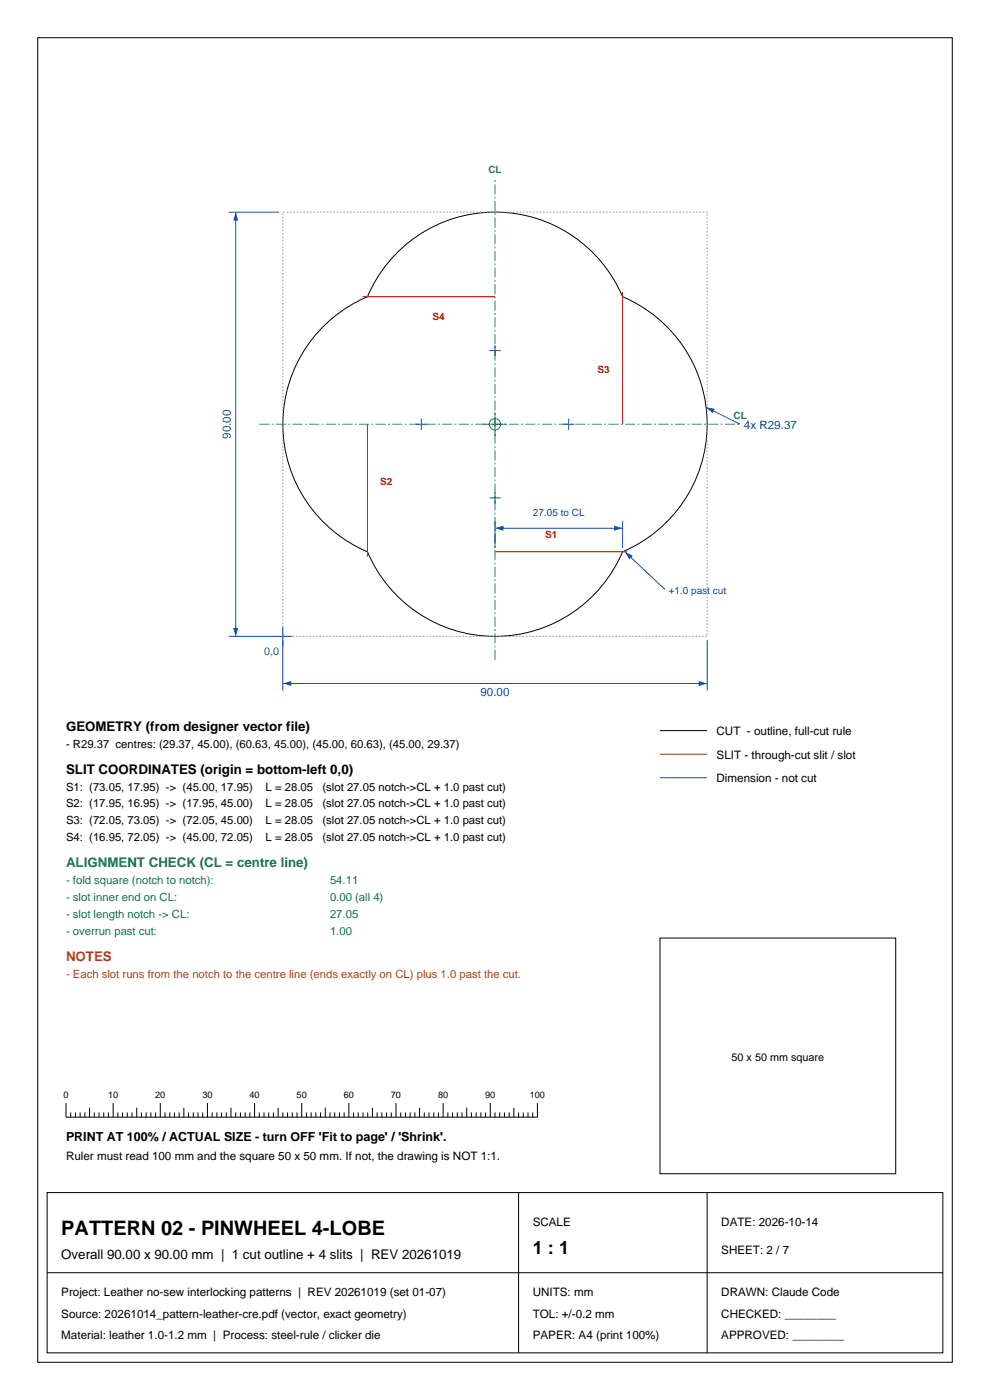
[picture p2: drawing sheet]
<svg xmlns="http://www.w3.org/2000/svg" width="210mm" height="297mm" viewBox="0 0 210 297" stroke-linecap="round" stroke-linejoin="round" font-family="sans-serif">
<defs><g id="words">
<text font-size="4.2" x="13" y="262">PATTERN 02 - PINWHEEL 4-LOBE</text>
<text font-size="3.9" x="113" y="266">1 : 1</text>
<g font-size="2.8">
<text x="14" y="155">GEOMETRY (from designer vector file)</text>
<text x="14" y="164.1">SLIT COORDINATES (origin = bottom-left 0,0)</text>
<text x="13" y="267">Overall 90.00 x 90.00 mm | 1 cut outline + 4 slits | REV 20261019</text>
</g>
<text font-size="2.8" fill="#1a7347" x="14" y="184">ALIGNMENT CHECK (CL = centre line)</text>
<text font-size="2.8" fill="#b34d0d" x="14" y="203.9">NOTES</text>
<text font-size="2.6" x="14" y="242">PRINT AT 100% / ACTUAL SIZE - turn OFF 'Fit to page' / 'Shrink'.</text>
<g font-size="2.5" fill="#0d4dbf">
<text x="49" y="93.1" transform="rotate(-90 49 93.1)">90.00</text>
<text x="157.8" y="91">4x R29.37</text>
<text x="101.9" y="147.6">90.00</text>
</g>
<g font-size="2.5">
<text x="152" y="156">CUT - outline, full-cut rule</text>
<text x="152" y="161">SLIT - through-cut slit / slot</text>
<text x="152" y="166">Dimension - not cut</text>
<text x="14" y="246">Ruler must read 100 mm and the square 50 x 50 mm. If not, the drawing is NOT 1:1.</text>
<text x="113" y="260">SCALE</text>
<text x="153" y="260">DATE: 2026-10-14</text>
<text x="153" y="266">SHEET: 2 / 7</text>
<text x="13" y="275">Project: Leather no-sew interlocking patterns | REV 20261019 (set 01-07)</text>
<text x="113" y="275">UNITS: mm</text>
<text x="153" y="275">DRAWN: Claude Code</text>
<text x="13" y="279.5">Source: 20261014_pattern-leather-cre.pdf (vector, exact geometry)</text>
<text x="113" y="279.5">TOL: +/-0.2 mm</text>
<text x="153" y="279.5">CHECKED: ________</text>
<text x="13" y="284">Material: leather 1.0-1.2 mm | Process: steel-rule / clicker die</text>
<text x="113" y="284">PAPER: A4 (print 100%)</text>
<text x="153" y="284">APPROVED: ________</text>
</g>
<g font-size="2.4">
<text x="14" y="158.6">- R29.37 centres: (29.37, 45.00), (60.63, 45.00), (45.00, 60.63), (45.00, 29.37)</text>
<text x="14" y="167.7">S1: (73.05, 17.95) -&gt; (45.00, 17.95)</text>
<text x="56.3" y="167.7">L = 28.05</text>
<text x="68.4" y="167.7">(slot 27.05 notch-&gt;CL + 1.0 past cut)</text>
<text x="14" y="171.3">S2: (17.95, 16.95) -&gt; (17.95, 45.00)</text>
<text x="56.3" y="171.3">L = 28.05</text>
<text x="68.4" y="171.3">(slot 27.05 notch-&gt;CL + 1.0 past cut)</text>
<text x="14" y="174.9">S3: (72.05, 73.05) -&gt; (72.05, 45.00)</text>
<text x="14" y="178.5">S4: (16.95, 72.05) -&gt; (45.00, 72.05)</text>
<text x="56.3" y="174.9">L = 28.05</text>
<text x="56.3" y="178.5">L = 28.05</text>
<text x="68.4" y="174.9">(slot 27.05 notch-&gt;CL + 1.0 past cut)</text>
<text x="68.4" y="178.5">(slot 27.05 notch-&gt;CL + 1.0 past cut)</text>
</g>
<g font-size="2.4" fill="#1a7347">
<text x="14" y="187.6">- fold square (notch to notch):</text>
<text x="14" y="191.2">- slot inner end on CL:</text>
<text x="70" y="187.6">54.11</text>
<text x="70" y="191.2">0.00 (all 4)</text>
<text x="14" y="194.8">- slot length notch -&gt; CL:</text>
<text x="70" y="194.8">27.05</text>
<text x="14" y="198.4">- overrun past cut:</text>
<text x="70" y="198.4">1.00</text>
</g>
<text font-size="2.4" fill="#b34d0d" x="14" y="207.5">- Each slot runs from the notch to the centre line (ends exactly on CL) plus 1.0 past the cut.</text>
<text font-size="2.3" fill="#0d4dbf" x="56" y="139">0,0</text>
<text font-size="2.3" x="155.2" y="225">50 x 50 mm square</text>
<g font-size="2.1" fill="#1a8c59">
<text x="103.6" y="36.8">CL</text>
<text x="155.6" y="88.8">CL</text>
</g>
<g font-size="2.1" fill="#e60000">
<text x="91.7" y="67.9">S4</text>
<text x="126.8" y="79">S3</text>
<text x="80.6" y="103">S2</text>
<text x="115.7" y="114.1">S1</text>
</g>
<g font-size="2.1" fill="#0d4dbf">
<text x="113.1" y="109.5">27.05 to CL</text>
<text x="141.9" y="126.1">+1.0 past cut</text>
</g>
<g font-size="1.9">
<text x="13.5" y="233">0</text>
<text x="22.9" y="233">10</text>
<text x="32.9" y="233">20</text>
<text x="42.9" y="233">30</text>
<text x="52.9" y="233">40</text>
<text x="62.9" y="233">50</text>
<text x="72.9" y="233">60</text>
<text x="82.9" y="233">70</text>
<text x="92.9" y="233">80</text>
<text x="102.9" y="233">90</text>
<text x="112.4" y="233">100</text>
</g>
</g></defs>
<path d="M8 8h194v281h-194zM83.8 54a29.4 29.4 0 0 1 48.3 8.9 29.4 29.4 0 0 1 17.9 27.1 29.4 29.4 0 0 1-17.9 27.1 29.4 29.4 0 0 1-27.1 17.9 29.4 29.4 0 0 1-27.1-17.9 29.4 29.4 0 0 1-17.9-27.1 29.4 29.4 0 0 1 17.9-27.1 29.4 29.4 0 0 1 5.9-8.9zM10 253h190v34h-190zM110 253v34M150 253v34M10 270h190" fill="none" stroke="#000" stroke-width=".21"/>
<path d="M76.9 62.9h28.1M132.1 61.9v28.1M77.9 90v28.1M105 117.1h28.1" fill="none" stroke="#e60000" stroke-width=".21"/>
<path d="M60 45h90v90h-90z" fill="none" stroke="#999" stroke-width=".21" stroke-dasharray=".4 .4" stroke-linecap="butt"/>
<path d="M60 135.8v10.7M150 135.8v10.7M60 145h90" fill="none" stroke="#0d4dbf" stroke-width=".21"/>
<g fill="#0d4dbf">
<path d="M60 145l1.8-.5v1z"/>
<path d="M148.2 144.5l1.8 .5-1.8 .5z"/>
</g>
<path d="M48.5 45h10.7M50 45v90M48.5 135h10.7" fill="none" stroke="#0d4dbf" stroke-width=".21"/>
<g fill="#0d4dbf">
<path d="M49.5 133.2h1l-.5 1.8z"/>
<path d="M50 45l.5 1.8h-1z"/>
</g>
<path d="M105 110.6v5.7M105 112.1h27.1M132.1 110.6v5.7M58 135h4M60 133v4" fill="none" stroke="#0d4dbf" stroke-width=".21"/>
<path d="M55 90h102M105 140v-102" fill="none" stroke="#1a8c59" stroke-width=".21" stroke-dasharray="2.1 .5 .4 .5" stroke-linecap="butt"/>
<g fill="none" stroke="#1a8c59" stroke-width=".21">
<path d="M102.5 90h5M105 87.5v5"/>
<circle cx="105" cy="90" r="1.2"/>
</g>
<g fill="#0d4dbf">
<path d="M130.3 111.5l1.8 .6-1.8 .5z"/>
<path d="M105 112.1l1.8-.6v1.1z"/>
</g>
<path d="M132.6 117.1l8.5 8" fill="none" stroke="#0d4dbf" stroke-width=".21"/>
<path d="M132.6 117.1l1.6 .8-.7 .8z" fill="#0d4dbf"/>
<path d="M103.8 74.4h2.4M105 73.2v2.4M88.2 90h2.4M89.4 88.8v2.4M119.4 90h2.4M120.6 88.8v2.4M149.8 86.4l7.2 3.6M103.8 105.6h2.4M105 104.4v2.4" fill="none" stroke="#0d4dbf" stroke-width=".21"/>
<path d="M149.8 86.4l1.8 .3-.4 1z" fill="#0d4dbf"/>
<g fill="none" stroke="#000" stroke-width=".21">
<path d="M140 155h10M140 199h50v50h-50zM14 234v3h100v-3M15 236v1M16 236v1M17 236v1M18 236v1M19 235v2M20 236v1M21 236v1M22 236v1M23 236v1"/>
<path d="M24 234v3M25 236v1M26 236v1M27 236v1M28 236v1M29 235v2M30 236v1M31 236v1M32 236v1M33 236v1M34 234v3M35 236v1"/>
<path d="M36 236v1M37 236v1M38 236v1M39 235v2M40 236v1M41 236v1M42 236v1M43 236v1M44 234v3M45 236v1M46 236v1M47 236v1"/>
<path d="M48 236v1M49 235v2M50 236v1M51 236v1M52 236v1M53 236v1M54 234v3M55 236v1M56 236v1M57 236v1M58 236v1M59 235v2"/>
<path d="M60 236v1M61 236v1M62 236v1M63 236v1M64 234v3M65 236v1M66 236v1M67 236v1M68 236v1M69 235v2M70 236v1M71 236v1"/>
<path d="M72 236v1M73 236v1M74 234v3M75 236v1M76 236v1M77 236v1M78 236v1M79 235v2M80 236v1M81 236v1M82 236v1M83 236v1"/>
<path d="M84 234v3M85 236v1M86 236v1M87 236v1M88 236v1M89 235v2M90 236v1M91 236v1M92 236v1M93 236v1M94 234v3M95 236v1"/>
<path d="M96 236v1M97 236v1M98 236v1M99 235v2M100 236v1M101 236v1M102 236v1M103 236v1M104 234v3M105 236v1M106 236v1M107 236v1"/>
<path d="M108 236v1M109 235v2M110 236v1M111 236v1M112 236v1M113 236v1"/>
</g>
<path d="M140 160h10" fill="none" stroke="#e60000" stroke-width=".21"/>
<path d="M140 165h10" fill="none" stroke="#0d4dbf" stroke-width=".21"/>
<use href="#words"/>
</svg>
